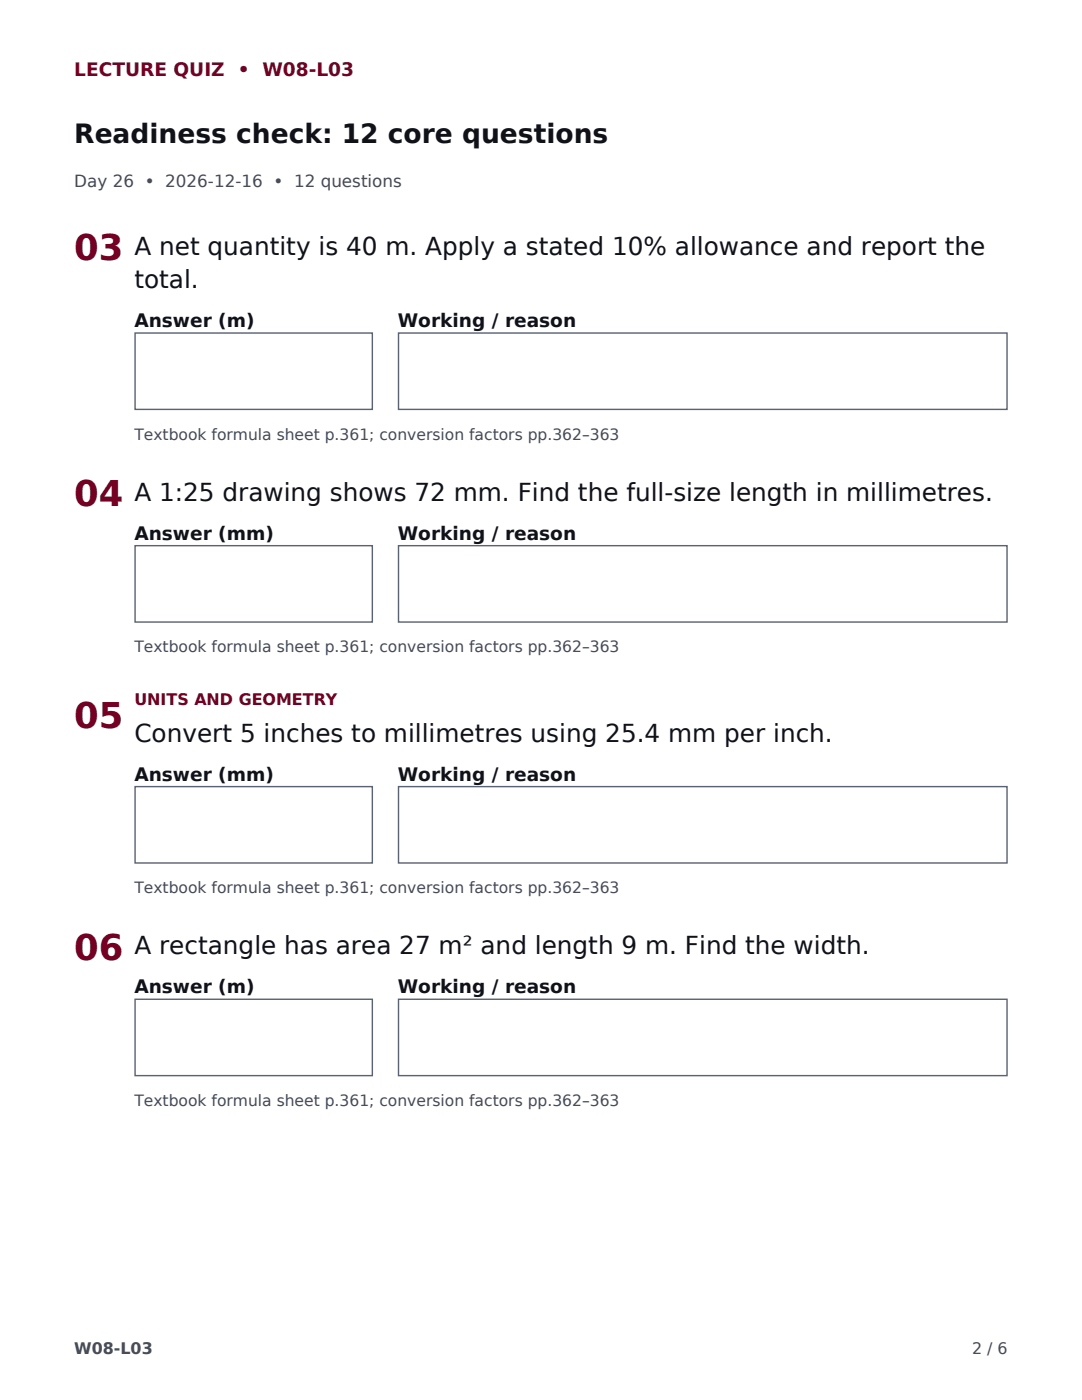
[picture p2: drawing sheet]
<svg xmlns="http://www.w3.org/2000/svg" width="216mm" height="279mm" viewBox="0 0 216 279" stroke-linecap="round" stroke-linejoin="round" font-family="sans-serif">
<defs><g id="words">
<g font-size="7.1" fill="#760023">
<text x="14.8" y="51.9">03</text>
<text x="14.8" y="101">04</text>
<text x="14.8" y="145.2">05</text>
<text x="14.8" y="191.5">06</text>
</g>
<text font-size="5.3" fill="#111218" x="14.8" y="28.6">Readiness check: 12 core questions</text>
<g font-size="4.9" fill="#111218">
<text x="26.8" y="50.8">A net quantity is 40 m. Apply a stated 10% allowance and report the</text>
<text x="26.8" y="57.5">total.</text>
<text x="26.8" y="99.9">A 1:25 drawing shows 72 mm. Find the full-size length in millimetres.</text>
<text x="26.8" y="148">Convert 5 inches to millimetres using 25.4 mm per inch.</text>
<text x="26.8" y="190.5">A rectangle has area 27 m² and length 9 m. Find the width.</text>
</g>
<text font-size="3.7" fill="#760023" x="14.8" y="15.2">LECTURE QUIZ • W08-L03</text>
<g font-size="3.7" fill="#111218">
<text x="26.8" y="65.3">Answer (m)</text>
<text x="79.4" y="65.3">Working / reason</text>
<text x="26.8" y="107.7">Answer (mm)</text>
<text x="79.4" y="107.7">Working / reason</text>
<text x="26.8" y="155.8">Answer (mm)</text>
<text x="79.4" y="155.8">Working / reason</text>
<text x="26.8" y="198.2">Answer (m)</text>
<text x="79.4" y="198.2">Working / reason</text>
</g>
<text font-size="3.4" fill="#424957" x="14.8" y="37.4">Day 26 • 2026-12-16 • 12 questions</text>
<text font-size="3.2" fill="#760023" x="26.8" y="140.6">UNITS AND GEOMETRY</text>
<g font-size="3.2" fill="#424957">
<text x="14.8" y="270.2">W08-L03</text>
<text x="194" y="270.2">2 / 6</text>
</g>
<g font-size="3.1" fill="#424957">
<text x="26.8" y="87.8">Textbook formula sheet p.361; conversion factors pp.362–363</text>
<text x="26.8" y="130.2">Textbook formula sheet p.361; conversion factors pp.362–363</text>
<text x="26.8" y="178.3">Textbook formula sheet p.361; conversion factors pp.362–363</text>
<text x="26.8" y="220.7">Textbook formula sheet p.361; conversion factors pp.362–363</text>
</g>
</g></defs>
<g fill="#fff" stroke="#5a6373" stroke-width=".28">
<path d="M27 66.5h47.3v15.2h-47.3z" fill-rule="evenodd"/>
<path d="M79.5 66.5h121.4v15.2h-121.4z" fill-rule="evenodd"/>
<path d="M27 108.9h47.3v15.2h-47.3z" fill-rule="evenodd"/>
<path d="M79.5 108.9h121.4v15.2h-121.4z" fill-rule="evenodd"/>
<path d="M27 157h47.3v15.2h-47.3z" fill-rule="evenodd"/>
<path d="M79.5 157h121.4v15.2h-121.4z" fill-rule="evenodd"/>
<path d="M27 199.4h47.3v15.3h-47.3z" fill-rule="evenodd"/>
<path d="M79.5 199.4h121.4v15.3h-121.4z" fill-rule="evenodd"/>
</g>
<use href="#words"/>
</svg>
